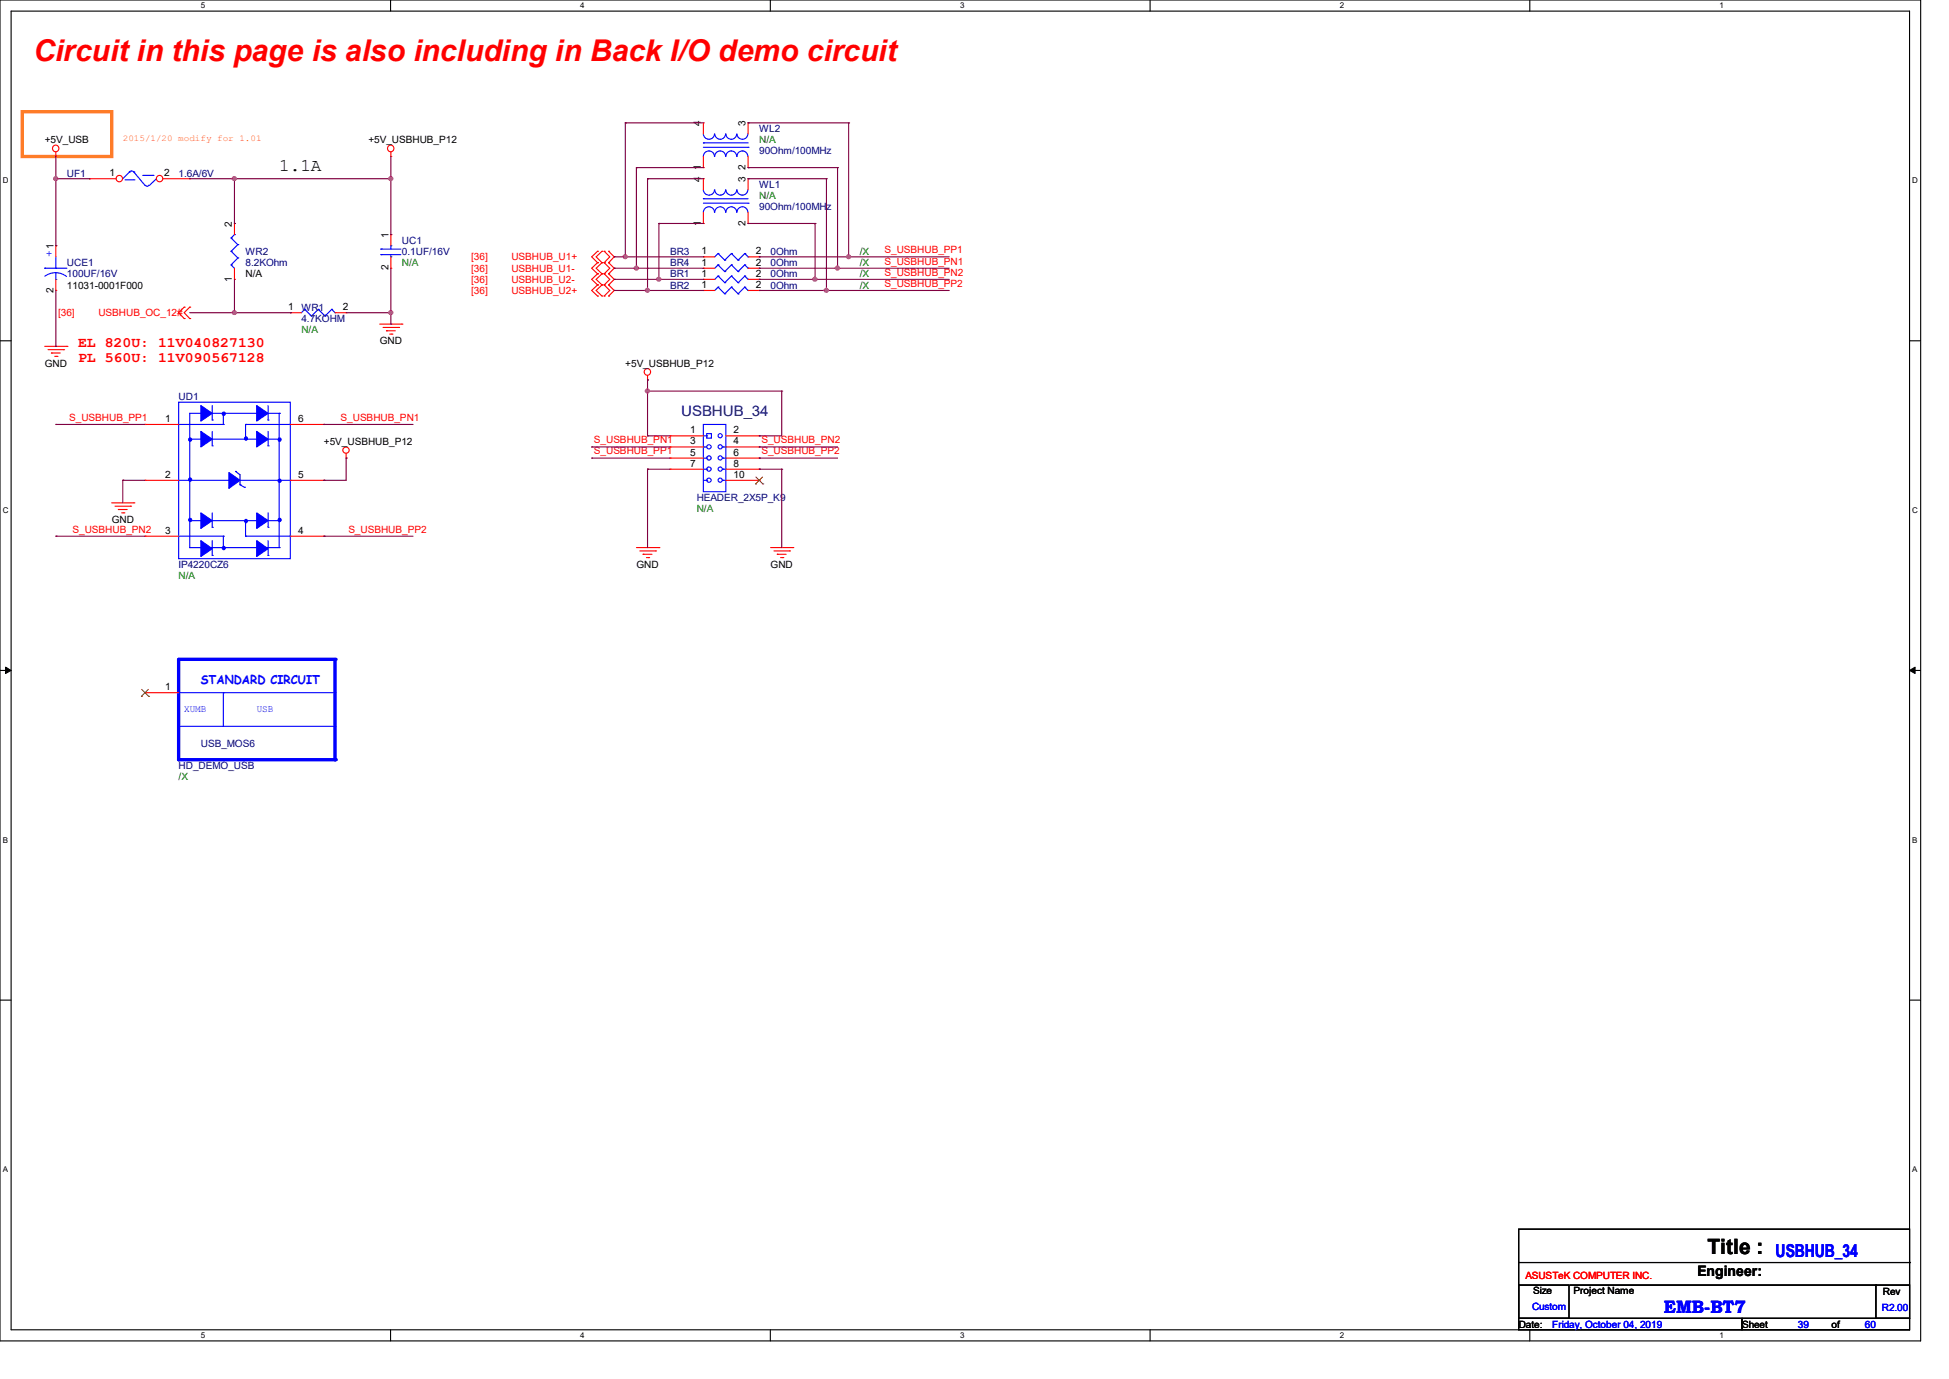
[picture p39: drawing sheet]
<svg xmlns="http://www.w3.org/2000/svg" width="297mm" height="210mm" viewBox="0 0 297 210" stroke-linecap="round" stroke-linejoin="round" font-family="sans-serif">
<defs><g id="words">
<text font-size="4.6" fill="#f00" x="5.1" y="9.3">Circuit in this page is also including in Back I/O demo circuit</text>
<text font-size="3.2" x="260.2" y="191">Title :</text>
<text font-size="2.7" x="42.5" y="26">1.1A</text>
<g font-size="2.7" fill="#00f">
<text x="270.6" y="191.4">USBHUB_34</text>
<text x="253.6" y="199.9">EMB-BT7</text>
</g>
<g font-size="2.2" fill="#f00">
<text x="11.9" y="52.9">EL 820U: 11V040827130</text>
<text x="11.9" y="55.1">PL 560U: 11V090567128</text>
</g>
<text font-size="2.2" fill="#000080" x="103.8" y="63.3">USBHUB_34</text>
<text font-size="2.2" x="258.7" y="194.4">Engineer:</text>
<text font-size="1.9" fill="#00f" x="30.6" y="104.1">STANDARD CIRCUIT</text>
<g font-size="1.5">
<text x="6.8" y="21.8">+5V_USB</text>
<text x="56.1" y="21.8">+5V_USBHUB_P12</text>
<text x="106.8" y="19.2" transform="rotate(-90 106.8 19.2)">4</text>
<text x="113.6" y="19.2" transform="rotate(-90 113.6 19.2)">3</text>
<text x="16.7" y="26.8">1</text>
<text x="25" y="26.8">2</text>
<text x="106.8" y="27.7" transform="rotate(-90 106.8 27.7)">4</text>
<text x="106.8" y="25.9" transform="rotate(-90 106.8 25.9)">1</text>
<text x="113.6" y="27.7" transform="rotate(-90 113.6 27.7)">3</text>
<text x="113.6" y="25.9" transform="rotate(-90 113.6 25.9)">2</text>
<text x="35.3" y="34.5" transform="rotate(-90 35.3 34.5)">2</text>
<text x="106.8" y="34.4" transform="rotate(-90 106.8 34.4)">1</text>
<text x="113.6" y="34.4" transform="rotate(-90 113.6 34.4)">2</text>
<text x="8.1" y="37.9" transform="rotate(-90 8.1 37.9)">1</text>
<text x="59.2" y="41.1" transform="rotate(-90 59.2 41.1)">2</text>
<text x="59.2" y="36.2" transform="rotate(-90 59.2 36.2)">1</text>
<text x="106.9" y="38.7">1</text>
<text x="106.9" y="40.5">1</text>
<text x="115.2" y="38.7">2</text>
<text x="115.2" y="40.5">2</text>
<text x="8.1" y="44.6" transform="rotate(-90 8.1 44.6)">2</text>
<text x="10.2" y="43.9">11031-0001F000</text>
<text x="35.3" y="42.9" transform="rotate(-90 35.3 42.9)">1</text>
<text x="37.4" y="42.2">N/A</text>
<text x="43.9" y="47.2">1</text>
<text x="52.2" y="47.2">2</text>
<text x="106.9" y="43.9">1</text>
<text x="106.9" y="42.2">1</text>
<text x="115.2" y="43.9">2</text>
<text x="115.2" y="42.2">2</text>
<text x="57.9" y="52.5">GND</text>
<text x="6.8" y="55.8">GND</text>
<text x="95.3" y="55.8">+5V_USBHUB_P12</text>
<text x="25.2" y="64.3">1</text>
<text x="45.4" y="64.3">6</text>
<text x="105.2" y="66">1</text>
<text x="111.8" y="66">2</text>
<text x="49.4" y="67.8">+5V_USBHUB_P12</text>
<text x="105.2" y="67.7">3</text>
<text x="105.2" y="69.4">5</text>
<text x="105.2" y="71.1">7</text>
<text x="111.8" y="67.7">4</text>
<text x="111.8" y="69.4">6</text>
<text x="111.8" y="71.1">8</text>
<text x="25.2" y="72.8">2</text>
<text x="45.4" y="72.8">5</text>
<text x="111.8" y="72.8">10</text>
<text x="17" y="79.7">GND</text>
<text x="25.2" y="81.3">3</text>
<text x="45.4" y="81.3">4</text>
<text x="97" y="86.5">GND</text>
<text x="117.4" y="86.5">GND</text>
<text x="25.2" y="105.1">1</text>
<text x="233.6" y="197.1">Size</text>
<text x="239.8" y="197.1">Project Name</text>
<text x="286.9" y="197.3">Rev</text>
<text x="231.4" y="202.2">Date:</text>
<text x="265.5" y="202.2">Sheet</text>
<text x="279.1" y="202.2">of</text>
</g>
<g font-size="1.5" fill="#000080">
<text x="115.7" y="20.1">WL2</text>
<text x="115.7" y="23.5">90Ohm/100MHz</text>
<text x="10.2" y="26.9">UF1</text>
<text x="27.2" y="26.9">1.6A/6V</text>
<text x="115.7" y="28.6">WL1</text>
<text x="115.7" y="32">90Ohm/100MHz</text>
<text x="10.2" y="40.5">UCE1</text>
<text x="37.4" y="38.8">WR2</text>
<text x="37.4" y="40.5">8.2KOhm</text>
<text x="61.3" y="37.1">UC1</text>
<text x="61.3" y="38.8">0.1UF/16V</text>
<text x="102.1" y="38.8">BR3</text>
<text x="102.1" y="40.5">BR4</text>
<text x="117.4" y="38.8">0Ohm</text>
<text x="117.4" y="40.5">0Ohm</text>
<text x="10.2" y="42.2">100UF/16V</text>
<text x="45.9" y="47.3">WR1</text>
<text x="102.1" y="43.9">BR2</text>
<text x="102.1" y="42.2">BR1</text>
<text x="117.4" y="43.9">0Ohm</text>
<text x="117.4" y="42.2">0Ohm</text>
<text x="45.9" y="49">4.7KOHM</text>
<text x="27.2" y="61">UD1</text>
<text x="106.2" y="76.3">HEADER_2X5P_K9</text>
<text x="27.2" y="86.5">IP4220CZ6</text>
<text x="30.6" y="113.7">USB_MOS6</text>
<text x="27.2" y="117.1">HD_DEMO_USB</text>
</g>
<g font-size="1.5" fill="#008000">
<text x="115.7" y="21.8">N/A</text>
<text x="115.7" y="30.3">N/A</text>
<text x="61.3" y="40.5">N/A</text>
<text x="131" y="38.8">/X</text>
<text x="131" y="40.5">/X</text>
<text x="131" y="43.9">/X</text>
<text x="131" y="42.2">/X</text>
<text x="45.9" y="50.8">N/A</text>
<text x="106.2" y="78">N/A</text>
<text x="27.2" y="88.2">N/A</text>
<text x="27.2" y="118.8">/X</text>
</g>
<g font-size="1.5" fill="#00f">
<text x="8" y="38.2" transform="rotate(-180 8 38.2)">+</text>
<text x="28.1" y="108.4">XUMB</text>
<text x="39.1" y="108.4">USB</text>
<text x="233.5" y="199.5">Custom</text>
<text x="236.6" y="202.2">Friday, October 04, 2019</text>
<text x="274" y="202.2">39</text>
<text x="284.2" y="202.2">60</text>
<text x="286.8" y="199.6">R2.00</text>
</g>
<g font-size="1.5" fill="#f00">
<text x="71.8" y="41.4">[36]</text>
<text x="71.8" y="39.7">[36]</text>
<text x="77.9" y="41.4">USBHUB_U1-</text>
<text x="77.9" y="39.7">USBHUB_U1+</text>
<text x="134.8" y="42">S_USBHUB_PN2</text>
<text x="134.8" y="40.3">S_USBHUB_PN1</text>
<text x="134.8" y="38.6">S_USBHUB_PP1</text>
<text x="71.8" y="44.8">[36]</text>
<text x="71.8" y="43.1">[36]</text>
<text x="77.9" y="44.8">USBHUB_U2+</text>
<text x="77.9" y="43.1">USBHUB_U2-</text>
<text x="134.8" y="43.7">S_USBHUB_PP2</text>
<text x="8.8" y="48.2">[36]</text>
<text x="15" y="48.2">USBHUB_OC_12#</text>
<text x="10.5" y="64.1">S_USBHUB_PP1</text>
<text x="51.9" y="64.1">S_USBHUB_PN1</text>
<text x="90.5" y="69.2">S_USBHUB_PP1</text>
<text x="90.5" y="67.5">S_USBHUB_PN1</text>
<text x="116" y="69.2">S_USBHUB_PP2</text>
<text x="116" y="67.5">S_USBHUB_PN2</text>
<text x="11" y="81.1">S_USBHUB_PN2</text>
<text x="53.1" y="81.1">S_USBHUB_PP2</text>
<text x="232.5" y="194.7">ASUSTeK COMPUTER INC.</text>
</g>
<text font-size="1.4" fill="#ff8000" x="18.7" y="21.5">2015/1/20 modify for 1.01</text>
<g font-size="1.2">
<text x="30.6" y="1.3">5</text>
<text x="88.4" y="1.3">4</text>
<text x="146.3" y="1.3">3</text>
<text x="204.2" y="1.3">2</text>
<text x="262" y="1.3">1</text>
<text x=".4" y="27.9">D</text>
<text x="291.4" y="27.9">D</text>
<text x=".4" y="78.1">C</text>
<text x="291.4" y="78.1">C</text>
<text x=".4" y="128.3">B</text>
<text x="291.4" y="128.3">B</text>
<text x=".4" y="178.5">A</text>
<text x="291.4" y="178.5">A</text>
<text x="30.6" y="203.8">5</text>
<text x="88.4" y="203.8">4</text>
<text x="146.3" y="203.8">3</text>
<text x="204.2" y="203.8">2</text>
<text x="262" y="203.8">1</text>
</g>
</g></defs>
<path d="M0 0h292.7v204.2h-292.7zM1.7 1.7h289.3v200.8h-289.3z" fill="none" stroke="#000" stroke-width=".17"/>
<g fill="#fff">
<path d="M30.6 .2h.6v1.3h-.6z"/>
<path d="M30.6 202.7h.6v1.3h-.6z"/>
</g>
<path d="M59.5 0v1.7M59.5 202.5v1.7" fill="none" stroke="#000" stroke-width=".17"/>
<g fill="#fff">
<path d="M88.4 .2h.7v1.3h-.7z"/>
<path d="M88.4 202.7h.7v1.3h-.7z"/>
</g>
<path d="M117.4 0v1.7M117.4 202.5v1.7" fill="none" stroke="#000" stroke-width=".17"/>
<g fill="#fff">
<path d="M146.3 .2h.6v1.3h-.6z"/>
<path d="M146.3 202.7h.6v1.3h-.6z"/>
</g>
<path d="M175.3 0v1.7M175.3 202.5v1.7" fill="none" stroke="#000" stroke-width=".17"/>
<g fill="#fff">
<path d="M204.2 .2h.6v1.3h-.6z"/>
<path d="M204.2 202.7h.6v1.3h-.6z"/>
</g>
<path d="M233.1 0v1.7M233.1 202.5v1.7" fill="none" stroke="#000" stroke-width=".17"/>
<g fill="#fff">
<path d="M262 .2h.7v1.3h-.7z"/>
<path d="M262 202.7h.7v1.3h-.7z"/>
<path d="M.4 26.8h.9v1.4h-.9z"/>
<path d="M291.4 26.8h.9v1.4h-.9z"/>
<path d="M.4 77h.9v1.4h-.9z"/>
<path d="M291.4 77h.9v1.4h-.9z"/>
</g>
<path d="M0 51.9h1.7M291 51.9h1.7" fill="none" stroke="#000" stroke-width=".17"/>
<g fill="#fff">
<path d="M.4 127.2h.8v1.4h-.8z"/>
<path d="M291.4 127.2h.8v1.4h-.8z"/>
</g>
<path d="M0 102.1h1.7M291 102.1h1.7" fill="none" stroke="#000" stroke-width=".17"/>
<path d="M.8 101.6l.9 .5-.9 .5zM291 102.1l.8-.5v1z" fill="#000" stroke="#000" stroke-width=".15"/>
<g fill="#fff">
<path d="M.4 177.4h.8v1.4h-.8z"/>
<path d="M291.4 177.4h.8v1.4h-.8z"/>
</g>
<path d="M0 152.3h1.7M291 152.3h1.7M231.4 187.2h59.6v13.6h-59.6zM231.4 195.7h7.7v5.1h-7.7zM231.4 192.3h59.6M239.3 195.7h46.6M285.9 195.7h5.1v5.1h-5.1zM285.9 195.7h.1M291 192.3h.1M231.4 200.8h34.1v1.7h-34.1zM265.5 200.8h25.5v1.7h-25.5z" fill="none" stroke="#000" stroke-width=".17"/>
<path d="M3.4 17h13.6v6.8h-13.6z" fill="none" stroke="#ff8000" stroke-width=".51"/>
<g fill="none" stroke="#f00" stroke-width=".17">
<path d="M107.2 18.7h.1M107.2 18.7v1.7M114 18.7h.1M114 18.7v1.7M8.5 23.8h.1M8.5 23.2v.6M59.6 23.8h.1M59.6 23.2v.6M91.1 38.3h.1M91.1 38.3l-.9 .8 .9 .9M91.7 38.3h.1M91.7 38.3l-.9 .8 .9 .9"/>
<path d="M92.1 38.3h.1M92.1 38.3l.8 .8-.8 .9M92.8 38.3h.1M92.8 38.3l.8 .8-.8 .9M107.2 39.1h.1M107.2 25.5h.1M107.2 34h.1M107.2 27.2h.1M107.2 39.1h1.7M107.2 23.8v1.7M107.2 27.2v1.7M107.2 32.3v1.7"/>
<path d="M114 25.5h.1M114 34h.1M114 27.2h.1M114 39.1h1.7M114 23.8v1.7M114 27.2v1.7M114 32.3v1.7M115.7 39.1h.1M6.8 52.7h3.4M7.3 53.3h2.4M7.8 53.8h.1M7.8 53.8h1.4"/>
<path d="M8.3 54.3h.4M8.7 54.3h.1M9.7 53.3h.1M10.2 52.7h.1M28.1 48.5h.1M28.1 46.8h.1M28.1 46.8l-.9 .8 .9 .9M28.9 48.5h.1M28.9 46.8h.1M28.9 46.8l-.8 .8 .8 .9M57.9 49.4h3.4M58.4 49.9h2.3"/>
<path d="M58.9 50.4h.1M58.9 50.4h1.3M59.4 50.9h.3M59.7 50.9h.1M60.7 49.9h.1M61.3 49.4h.1M91.1 40h.1M91.1 41.7h.1M91.1 43.4h.1M91.1 45.1h.1M91.1 40l-.9 .9 .9 .8M91.1 43.4l-.9 .8 .9 .9"/>
<path d="M91.1 41.7l-.9 .8 .9 .9M91.7 41.7h.1M91.7 40h.1M91.7 45.1h.1M91.7 43.4h.1M91.7 40l-.9 .9 .9 .8M91.7 43.4l-.9 .8 .9 .9M91.7 41.7l-.9 .8 .9 .9M92.1 41.7h.1M92.1 40h.1M92.1 45.1h.1M92.1 43.4h.1"/>
<path d="M92.1 40l.8 .9-.8 .8M92.1 43.4l.8 .8-.8 .9M92.1 41.7l.8 .8-.8 .9M92.8 40h.1M92.8 41.7h.1M92.8 43.4h.1M92.8 45.1h.1M92.8 40l.8 .9-.8 .8M92.8 43.4l.8 .8-.8 .9M92.8 41.7l.8 .8-.8 .9M98.7 57.9h.1M98.7 57.2v.7"/>
<path d="M107.2 44.2h.1M107.2 44.2h1.7M114 44.2h1.7M115.7 44.2h.1M17 76.6h3.4M17.5 77.1h2.4M18 77.6h.1M18 77.6h1.4M18.5 78.1h.4M18.9 78.1h.1M19.9 77.1h.1M20.4 76.6h.1"/>
<path d="M22.1 64.6h.1M22.1 73.2h.1M22.1 64.6h5.1M22.1 73.2h5.1M44.2 64.6h5.2M44.2 73.2h5.2M49.4 73.2h.1M49.4 64.6h.1M52.7 69.8h.1M52.7 69.1v.7M22.1 81.7h.1M22.1 81.7h5.1"/>
<path d="M44.2 81.7h5.2M49.4 81.7h.1M97 83.4h3.4M97.5 83.9h2.4M98 84.4h.1M98 84.4h1.4M98.5 84.9h.3M98.8 84.9h.1M99.9 83.9h.1M100.4 83.4h.1M117.4 83.4h3.4M117.9 83.9h2.4"/>
<path d="M118.4 84.4h.1M118.4 84.4h1.4M119 84.9h.3M119.3 84.9h.1M120.3 83.9h.1M120.8 83.4h.1"/>
<circle cx="8.5" cy="22.6" r=".5"/>
<circle cx="59.5" cy="22.6" r=".5"/>
<circle cx="98.6" cy="56.6" r=".5"/>
<circle cx="52.7" cy="68.6" r=".48"/>
</g>
<g fill="none" stroke="#00f" stroke-width=".17">
<path d="M19 27.4h1.4M19.7 26.2l.4-.2 .3 .2M19.7 26.2h.1M19.7 26.2l-1 1M20.4 26.2h.1M20.4 27.4h.1M20.4 26.2l1.7 2M21.8 26.7h1.5M22.7 28.2l-.3 .2-.3-.2M23.3 26.7h.1M23.8 27.2h.1M23.8 27.2l-1 1"/>
<path d="M107.2 21.8h.1M107.2 20.4a.85 .85 0 0 0 .8 .8 .85 .85 0 0 0 .9-.8M107.2 30.3h.1M107.2 28.9a.85 .85 0 0 0 .8 .8 .85 .85 0 0 0 .9-.8M107.2 22.4h6.8M107.2 21.8h6.8M107.2 30.9h6.8M107.2 30.3h6.8M107.2 23.8a.85 .85 0 0 1 .8-.8 .85 .85 0 0 1 .9 .8M108.9 32.3a.85 .85 0 0 0-.9-.8 .85 .85 0 0 0-.8 .8M108.9 20.4a.83 .83 0 0 0 .8 .8 .83 .83 0 0 0 .9-.8M108.9 28.9a.83 .83 0 0 0 .8 .8 .83 .83 0 0 0 .9-.8"/>
<path d="M108.9 23.8a.83 .83 0 0 1 .8-.8 .83 .83 0 0 1 .9 .8M109.4 38.6h.1M109.4 38.6l1 1M109.4 38.6l-.5 .5M110.4 39.6h.1M110.6 32.3a.83 .83 0 0 0-.9-.8 .83 .83 0 0 0-.8 .8M110.6 20.4a.83 .83 0 0 0 .8 .8 .83 .83 0 0 0 .9-.8M110.6 28.9a.83 .83 0 0 0 .8 .8 .83 .83 0 0 0 .9-.8M110.6 23.8a.83 .83 0 0 1 .8-.8 .83 .83 0 0 1 .9 .8M111.5 38.6h.1M111.5 38.6l1 1M111.5 38.6l-1.1 1"/>
<path d="M112.3 32.3a.83 .83 0 0 0-.9-.8 .83 .83 0 0 0-.8 .8M112.3 20.4a.83 .83 0 0 0 .8 .8 .83 .83 0 0 0 .9-.8M112.3 28.9a.83 .83 0 0 0 .8 .8 .83 .83 0 0 0 .9-.8M112.3 23.8a.83 .83 0 0 1 .8-.8 .83 .83 0 0 1 .9 .8M112.5 39.6h.1M113.5 38.6h.1M113.5 38.6l.5 .5M113.5 38.6l-1 1M114 32.3a.83 .83 0 0 0-.9-.8 .83 .83 0 0 0-.8 .8M114 39.1h.1M114 22.4h.1M114 30.9h.1"/>
<path d="M109.4 43.7h.1M109.4 43.7l1 1M109.4 43.7l-.5 .5M110.4 44.7h.1M111.5 43.7h.1M111.5 43.7l1 1M111.5 43.7l-1.1 1M112.5 44.7h.1M113.5 43.7h.1M113.5 43.7l.5 .5M113.5 43.7l-1 1M114 44.2h.1"/>
<path d="M27.2 61.3h17v23.8h-17zM27.2 64.6h6.8M27.2 73.2h17M28.9 79.3h13.6M28.9 66.9h13.6M32.3 64h.1M32.3 67.9h.1M32.3 61.8v2.2M32.3 65.7v2.2M32.3 78.1v2.2M34 64.6h.1M34 62.9h.1"/>
<path d="M34 62.9v1.7M35.9 71.8h.1M35.9 71.8l.7 .5v1.5M36.6 73.8h.1M36.6 73.8l.7 .4M37.3 74.2h.1M37.4 64.6h.1M37.4 64.6h6.7M37.4 64.6v2.3M37.4 79.3v2.4M40.9 64h.1M40.9 67.9h.1"/>
<path d="M40.9 61.8v2.2M40.9 65.7v2.2M40.9 78.1v2.2M42.5 62.9h.1M42.5 79.3h.1M42.5 66.9h.1M42.5 62.9h-13.6v20.5M42.5 62.9v20.5M44.1 64.6h.1M44.2 73.2h.1M27.2 81.7h6.8M28.9 83.4h.1"/>
<path d="M28.9 83.4h13.6M32.3 80.3h.1M32.3 84.6h.1M32.3 82.3v2.3M34 81.7h.1M34 83.4h.1M34 81.7v1.7M37.4 81.7h.1M37.4 81.7h6.8M40.9 80.3h.1M40.9 84.6h.1M40.9 82.3v2.3"/>
<path d="M42.5 83.4h.1M44.2 81.7h.1"/>
</g>
<g fill="#00f" stroke="#00f" stroke-width=".17">
<path d="M39.1 61.8l1.8 1.1-1.8 1.2z"/>
<path d="M30.6 61.8l1.7 1.1-1.7 1.2z"/>
<path d="M34.9 72l1.7 1.2-1.7 1.2z"/>
<path d="M39.1 65.7l1.8 1.2-1.8 1.2z"/>
<path d="M30.6 65.7l1.7 1.2-1.7 1.2z"/>
<path d="M30.6 78.1l1.7 1.2-1.7 1.2z"/>
<path d="M39.1 78.1l1.8 1.2-1.8 1.2z"/>
<path d="M30.6 82.3l1.7 1.3-1.7 1.2z"/>
<path d="M39.1 82.3l1.8 1.3-1.8 1.2z"/>
<circle cx="37.5" cy="66.8" r=".24"/>
<circle cx="29" cy="66.9" r=".24"/>
<circle cx="42.6" cy="66.9" r=".24"/>
<circle cx="34.1" cy="63" r=".24"/>
<circle cx="29" cy="73" r=".24"/>
<circle cx="42.6" cy="73.2" r=".24"/>
<circle cx="37.5" cy="79.3" r=".24"/>
<circle cx="42.6" cy="79.2" r=".24"/>
<circle cx="29" cy="79.2" r=".24"/>
<circle cx="34.1" cy="83.5" r=".24"/>
</g>
<circle cx="18.2" cy="27.2" r=".49" fill="#fff" stroke="#f00" stroke-width=".17"/>
<path d="M13.6 27.2h.1M13.6 27.2h4.1" fill="none" stroke="#f00" stroke-width=".17"/>
<circle cx="24.3" cy="27.2" r=".49" fill="#fff" stroke="#f00" stroke-width=".17"/>
<path d="M24.8 27.2h4.1M28.9 27.2h.1" fill="none" stroke="#f00" stroke-width=".17"/>
<path d="M27.2 115.7h23.9" fill="none" stroke="#00f" stroke-width=".51"/>
<circle cx="51.1" cy="115.7" r=".25" fill="#00f"/>
<path d="M27.2 110.6h23.9M51.1 110.6h.1" fill="none" stroke="#00f" stroke-width=".17"/>
<path d="M27.2 100.4h23.9" fill="none" stroke="#00f" stroke-width=".51"/>
<circle cx="51.1" cy="100.4" r=".25" fill="#00f"/>
<path d="M34 105.5h.1M34 105.5v5.1" fill="none" stroke="#00f" stroke-width=".17"/>
<path d="M51.1 100.4v15.3" fill="none" stroke="#00f" stroke-width=".51"/>
<circle cx="51.1" cy="115.7" r=".25" fill="#00f"/>
<path d="M27.2 100.4v15.3" fill="none" stroke="#00f" stroke-width=".51"/>
<circle cx="27.2" cy="115.7" r=".25" fill="#00f"/>
<g fill="none" stroke="#00f" stroke-width=".17">
<path d="M8.5 39.1v1.8M35.2 36.2h.1M35.2 38.3h.1M35.2 36.2l1 1.1M35.2 38.3l1 1M35.7 35.7h.1M35.7 35.7l-.5 .5M36.2 37.3h.1M36.2 39.3h.1M36.2 37.3l-1 1M36.2 39.3l-1 1M58 37.9h.1"/>
<path d="M58 38.8h.1M58 37.9h3.1M58 38.8h3.1M59.6 37.4h.1M59.6 39.1h.1M59.6 37.4v.5M59.6 38.8v.3M6.8 40.9h.1M6.8 40.9h3.4M8.5 41.5a2.72 2.72 0 0 0-1.7 .6M8.5 41.5l1 .2 .6 .4M8.5 42.5h.1"/>
<path d="M8.5 40.9h.1M8.5 41.5v1M35.2 40.3h.1M35.2 40.3l.5 .6M46.4 47.1h.1M46.4 47.1l1.1 1M46.4 47.1l-.5 .5M47.5 48.1h.1M48.5 47.1h.1M48.5 47.1l1 1M48.5 47.1l-1 1M49.5 48.1h.1"/>
<path d="M50.5 47.1h.1M50.5 47.1l.6 .5M50.5 47.1l-1 1M51.1 47.6h.1M109.4 42h.1M109.4 40.3h.1M109.4 42l1 1.1M109.4 42l-.5 .5M109.4 40.3l1 1.1M109.4 40.3l-.5 .6M110.4 43.1h.1M110.4 41.4h.1"/>
<path d="M111.5 42h.1M111.5 40.3h.1M111.5 42l1 1.1M111.5 42l-1.1 1.1M111.5 40.3l1 1.1M111.5 40.3l-1.1 1.1M112.5 43.1h.1M112.5 41.4h.1M113.5 42h.1M113.5 40.3h.1M113.5 42l.5 .5M113.5 42l-1 1.1"/>
<path d="M113.5 40.3l.5 .6M113.5 40.3l-1 1.1M114 42.5h.1M114 40.9h.1M107.2 64.6h3.4v10.3h-3.4zM107.2 68.1h.1M107.2 66.4h.5M107.2 68.1h.5M107.2 69.8h.5M107.2 71.5h.5M107.2 73.2h.5M107.7 66h.7v.7h-.7z"/>
<path d="M107.7 66.4h.1M107.7 69.8h.1M107.7 71.5h.1M107.7 73.2h.1M110.1 68.1h.1M110.1 69.8h.1M110.1 71.5h.1M110.1 73.2h.1M110.1 68.1h.5M110.1 69.8h.5M110.1 71.5h.5M110.1 73.2h.5"/>
<path d="M27.2 105.5h23.9M51.1 105.5h.1"/>
<circle cx="108" cy="68.1" r=".33"/>
<circle cx="108" cy="73.1" r=".33"/>
<circle cx="108" cy="69.7" r=".33"/>
<circle cx="108" cy="71.4" r=".33"/>
<circle cx="109.7" cy="66.4" r=".32"/>
<circle cx="109.7" cy="69.7" r=".32"/>
<circle cx="109.7" cy="68.1" r=".32"/>
<circle cx="109.7" cy="73.1" r=".32"/>
<circle cx="109.7" cy="71.4" r=".32"/>
</g>
<g fill="none" stroke="#f00" stroke-width=".17">
<path d="M8.5 37.4h.1M8.5 37.4v1.7M35.7 34h.1M35.7 34v1.7M59.6 35.7h.1M59.6 35.7v1.7M59.6 39.1v1.8M8.5 44.2h.1M8.5 42.5v1.7M35.7 42.5h.1M35.7 40.9v1.6M44.2 47.6h.1"/>
<path d="M44.2 47.6h1.7M51.1 47.6h1.6M52.7 47.6h.1M59.6 40.9h.1M107.2 42.5h.1M107.2 40.9h.1M107.2 42.5h1.7M107.2 40.9h1.7M114 42.5h1.7M114 40.9h1.7M115.7 42.5h.1M115.7 40.9h.1"/>
<path d="M102.1 66.4h.1M102.1 68.1h.1M102.1 69.8h.1M102.1 71.5h.1M102.1 66.4h5.1M102.1 68.1h5.1M102.1 69.8h5.1M102.1 71.5h5.1M110.6 66.4h5.1M110.6 68.1h5.1M110.6 69.8h5.1M110.6 71.5h5.1"/>
<path d="M110.6 73.2h5.1M115.7 68.1h.1M115.7 69.8h.1M115.7 71.5h.1M115.7 66.4h.1M115.7 73.2h.1M22.1 105.5h.1M22.1 105.5h5.1"/>
</g>
<path d="M115.1 73.7h.1M115.2 72.6l1 1.1M116.2 72.6l-1.1 1.1M116.2 73.7h.1M21.5 106h.1M21.6 105l1 1M22.6 105l-1.1 1M22.6 106h.1" fill="none" stroke="#804000" stroke-width=".15"/>
<g fill="none" stroke="#800040" stroke-width=".17">
<path d="M95.3 18.7h.1M95.3 18.7h11.9M95.3 18.7v20.4M114 18.7h.1M114 18.7h15.3M129.3 18.7h.1M129.3 18.7v20.4M8.5 27.2h.1M8.5 37.4h.1M8.5 27.2h5.1M8.5 23.8v13.6M13.6 27.2h.1"/>
<path d="M28.9 27.2h30.7M35.7 34h.1M35.7 27.2h.1M35.7 27.2v6.8M59.6 27.2h.1M59.6 35.7h.1M59.6 23.8v11.9M93.6 39.1h.1M93.6 39.1h13.6M95.3 39.1h.1M97 25.5h.1M97 25.5v15.4"/>
<path d="M97 25.5h10.2M98.7 27.2h.1M98.7 27.2h8.5M98.7 27.2v17M100.4 34h.1M100.4 34v8.5M100.4 34h6.8M114 34h.1M114 27.2h.1M114 25.5h.1M114 27.2h11.9M114 34h10.2"/>
<path d="M114 25.5h13.6M115.7 39.1h.1M115.7 39.1h29M124.2 34h.1M124.2 34v8.5M125.9 27.2h.1M125.9 27.2v17M127.6 25.5h.1M127.6 25.5v15.4M129.3 39.1h.1M8.5 52.7h.1M8.5 44.2v8.5"/>
<path d="M28.9 47.6h15.3M35.7 47.6h.1M35.7 42.5v5.1M44.2 47.6h.1M52.7 47.6h6.9M59.6 47.6h.1M59.6 49.4h.1M59.6 40.9v8.5M93.6 44.2h.1M93.6 42.5h.1M93.6 40.9h.1M93.6 42.5h13.6"/>
<path d="M93.6 44.2h13.6M93.6 40.9h13.6M97 40.9h.1M98.7 44.2h.1M98.7 59.6h.1M98.7 57.9h.1M98.7 57.9v8.5M98.7 59.6h20.4M100.4 42.5h.1M115.7 44.2h.1M115.7 42.5h.1M115.7 40.9h.1"/>
<path d="M115.7 42.5h29M115.7 44.2h29M115.7 40.9h29M119.1 59.6h.1M119.1 59.6v6.8h-3.4M124.2 42.5h.1M125.9 44.2h.1M127.6 40.9h.1M8.5 64.6h.1M8.5 64.6h13.6M18.7 73.2h.1M18.7 73.2h3.4"/>
<path d="M18.7 73.2v3.4M49.4 73.2h.1M49.4 64.6h.1M49.4 64.6h13.5M52.7 69.8h.1M52.7 69.8v3.4h-3.3M90.2 69.8h.1M90.2 68.1h.1M90.2 69.8h11.9M90.2 68.1h11.9M98.7 71.5h.1M98.7 66.4h.1"/>
<path d="M98.7 71.5v11.9M98.7 71.5h3.4M98.7 66.4h3.4M115.7 71.5h.1M115.7 66.4h.1M115.7 69.8h.1M115.7 68.1h.1M115.7 71.5h3.4M115.7 69.8h11.9M115.7 68.1h11.9M119.1 71.5h.1M119.1 71.5v11.9"/>
<path d="M8.5 81.7h.1M8.5 81.7h13.6M49.4 81.7h.1M49.4 81.7h13.5"/>
</g>
<g fill="#f0f" stroke="#f0f" stroke-width=".17">
<circle cx="35.7" cy="27.2" r=".31"/>
<circle cx="59.6" cy="27.2" r=".31"/>
<circle cx="8.5" cy="27.2" r=".31"/>
<circle cx="35.7" cy="47.6" r=".31"/>
<circle cx="59.6" cy="47.6" r=".31"/>
<circle cx="100.4" cy="42.5" r=".31"/>
<circle cx="98.7" cy="44.2" r=".31"/>
<circle cx="124.2" cy="42.5" r=".31"/>
<circle cx="125.9" cy="44.2" r=".31"/>
<circle cx="97" cy="40.8" r=".31"/>
<circle cx="95.3" cy="39.1" r=".31"/>
<circle cx="129.3" cy="39.1" r=".31"/>
<circle cx="127.6" cy="40.8" r=".31"/>
<circle cx="98.7" cy="59.5" r=".31"/>
</g>
<use href="#words"/>
</svg>
